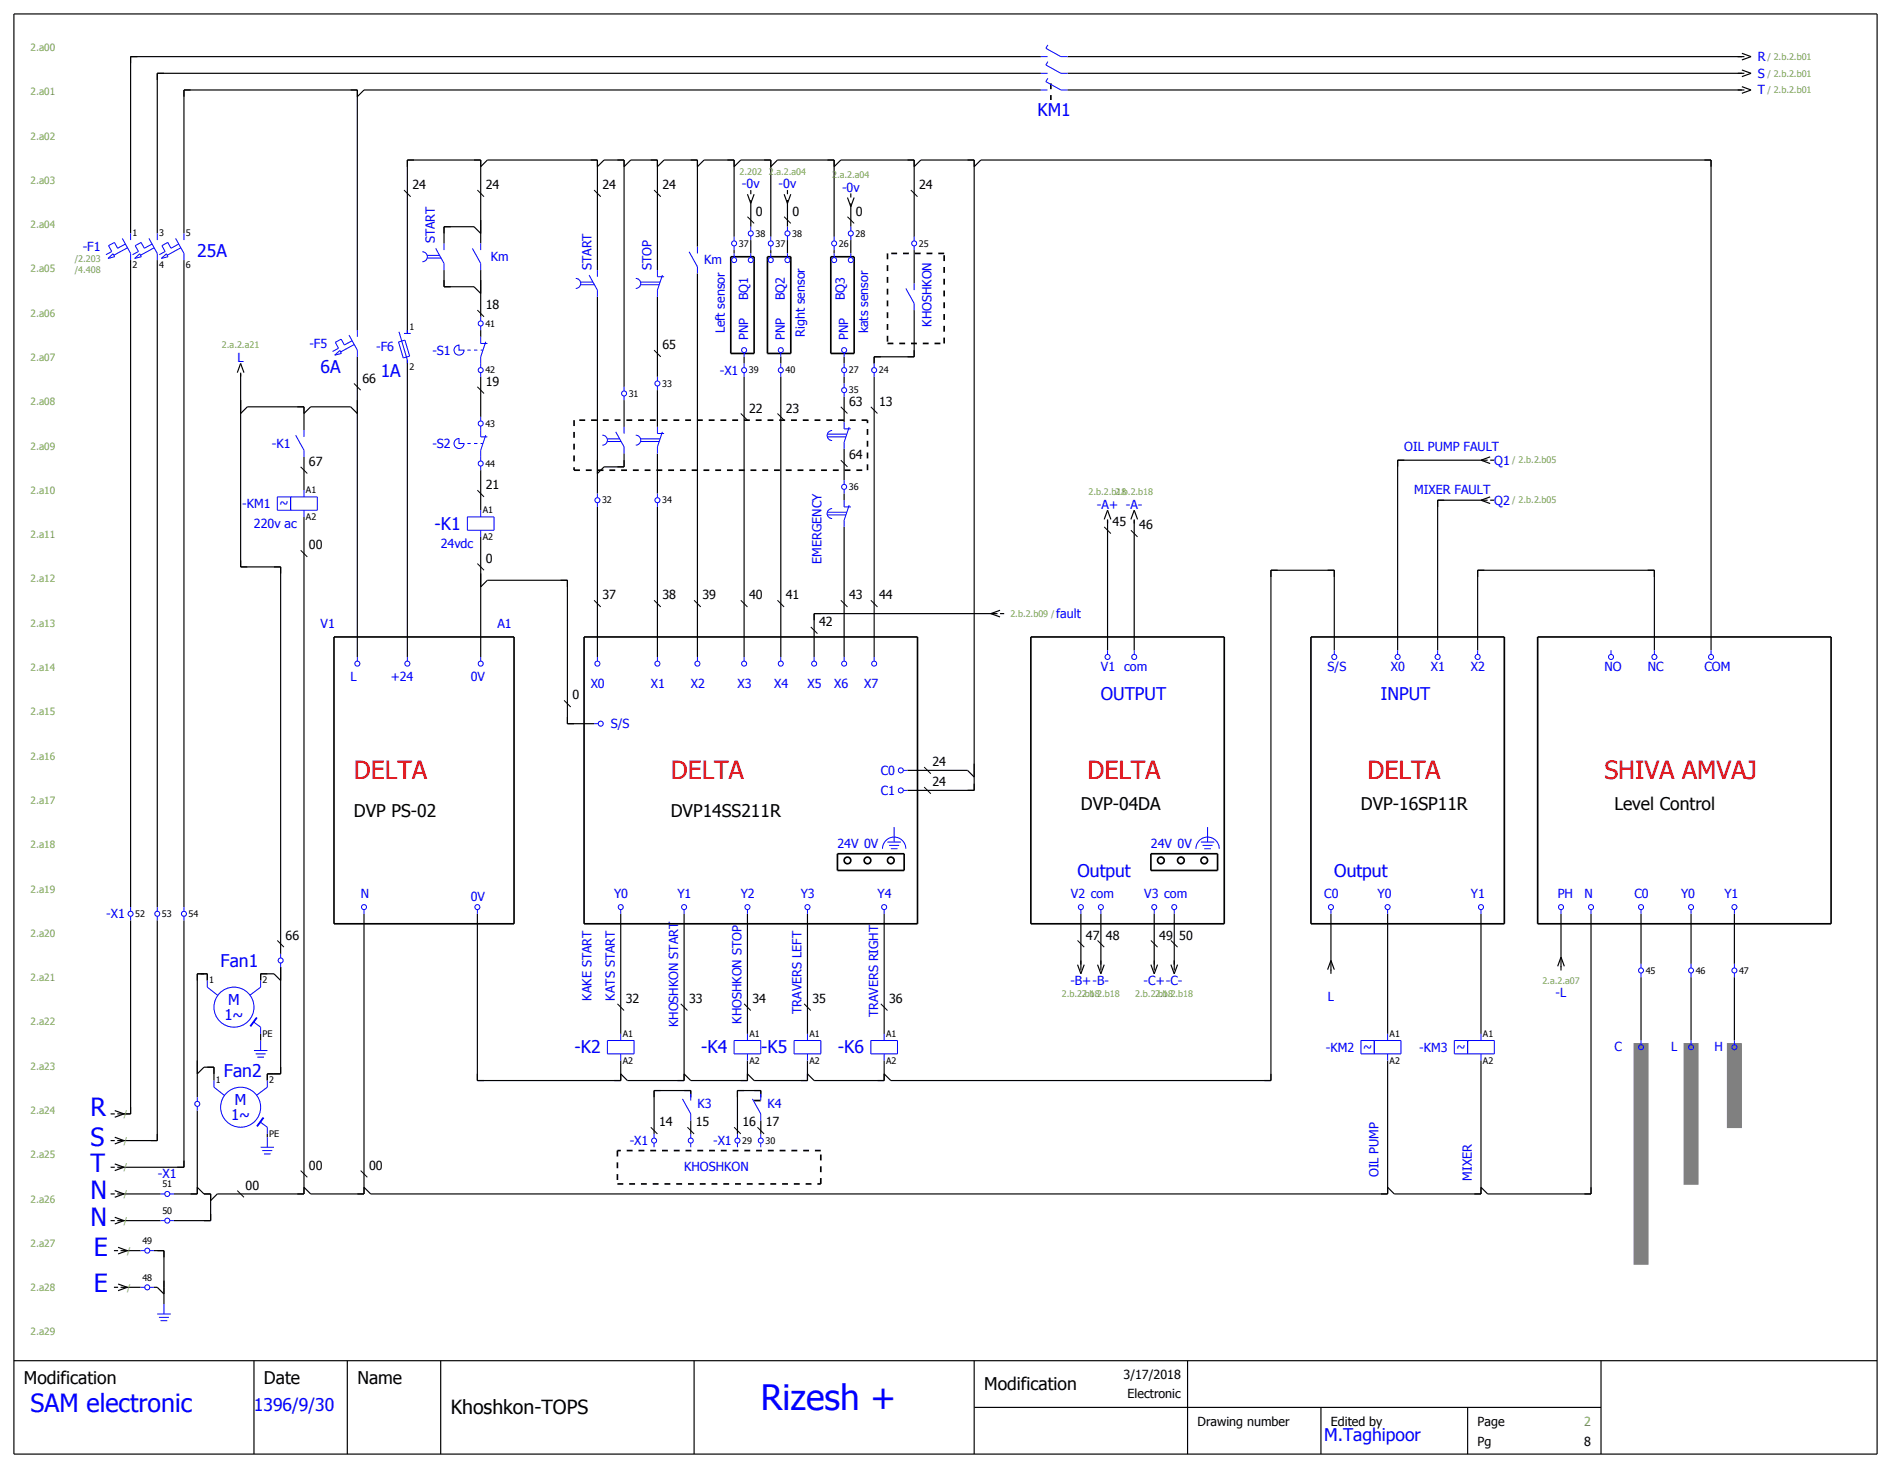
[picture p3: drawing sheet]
<svg xmlns="http://www.w3.org/2000/svg" width="567mm" height="440mm" viewBox="0 0 567 440" stroke-linecap="round" stroke-linejoin="round" font-family="sans-serif">
<defs><g id="words">
<text font-size="10.5" fill="#00f" x="228.2" y="422.9">Rizesh +</text>
<g font-size="7.5" fill="#f00">
<text x="106.2" y="233.5">DELTA</text>
<text x="201.2" y="233.5">DELTA</text>
<text x="326.2" y="233.5">DELTA</text>
<text x="410.2" y="233.5">DELTA</text>
<text x="481.2" y="233.5">SHIVA AMVAJ</text>
</g>
<g font-size="7.5" fill="#00f">
<text x="27.2" y="334.5">R</text>
<text x="27.2" y="343.5">S</text>
<text x="27.2" y="351.5">T</text>
<text x="27.2" y="359.5">N</text>
<text x="27.2" y="367.5">N</text>
<text x="28.2" y="376.5">E</text>
<text x="28.2" y="387.5">E</text>
<text x="9.2" y="423.5">SAM electronic</text>
</g>
<text font-size="5.9" x="135.2" y="424">Khoshkon-TOPS</text>
<g font-size="5.3" fill="#00f">
<text x="311.2" y="34.9">KM1</text>
<text x="59.2" y="76.9">25A</text>
<text x="96.2" y="111.9">6A</text>
<text x="114.2" y="112.9">1A</text>
<text x="130.3" y="158.8">-K1</text>
<text x="330.2" y="209.9">OUTPUT</text>
<text x="414.2" y="209.9">INPUT</text>
<text x="323.2" y="262.9">Output</text>
<text x="400.2" y="262.9">Output</text>
<text x="66.2" y="289.9">Fan1</text>
<text x="172.3" y="315.8">-K2</text>
<text x="210.3" y="315.8">-K4</text>
<text x="228.3" y="315.8">-K5</text>
<text x="251.3" y="315.8">-K6</text>
<text x="67.2" y="322.9">Fan2</text>
<text x="76.2" y="422.9">1396/9/30</text>
<text x="397.2" y="431.9">M.Taghipoor</text>
</g>
<g font-size="5.3">
<text x="106.2" y="244.9">DVP PS-02</text>
<text x="201.2" y="244.9">DVP14SS211R</text>
<text x="324.2" y="242.9">DVP-04DA</text>
<text x="408.2" y="242.9">DVP-16SP11R</text>
<text x="484.2" y="242.9">Level Control</text>
<text x="7.2" y="414.8">Modification</text>
<text x="79.2" y="414.8">Date</text>
<text x="107.2" y="414.8">Name</text>
<text x="295.2" y="416.8">Modification</text>
</g>
<g font-size="4.5" fill="#00f">
<text x="67.3" y="305.8">1~</text>
<text x="68.4" y="301.3">M</text>
<text x="69.3" y="335.8">1~</text>
<text x="70.4" y="331.3">M</text>
</g>
<g font-size="3.7" fill="#00f">
<text x="527.2" y="18.3">R</text>
<text x="527.2" y="23.3">S</text>
<text x="527.2" y="28.3">T</text>
<text x="222.5" y="56.5">-0v</text>
<text x="233.5" y="56.5">-0v</text>
<text x="252.5" y="57.5">-0v</text>
<text x="24.8" y="75.3">-F1</text>
<text x="130.4" y="73" transform="rotate(-90 130.4 73)">START</text>
<text x="147.2" y="78.2">Km</text>
<text x="177.4" y="81" transform="rotate(-90 177.4 81)">START</text>
<text x="195.4" y="81" transform="rotate(-90 195.4 81)">STOP</text>
<text x="211.2" y="79.2">Km</text>
<text x="224.4" y="90" transform="rotate(-90 224.4 90)">BQ1</text>
<text x="235.4" y="90" transform="rotate(-90 235.4 90)">BQ2</text>
<text x="253.4" y="90" transform="rotate(-90 253.4 90)">BQ3</text>
<text x="217.4" y="100" transform="rotate(-90 217.4 100)">Left sensor</text>
<text x="224.4" y="102" transform="rotate(-90 224.4 102)">PNP</text>
<text x="235.4" y="102" transform="rotate(-90 235.4 102)">PNP</text>
<text x="241.4" y="101" transform="rotate(-90 241.4 101)">Right sensor</text>
<text x="254.4" y="102" transform="rotate(-90 254.4 102)">PNP</text>
<text x="260.4" y="100" transform="rotate(-90 260.4 100)">kats sensor</text>
<text x="279.4" y="98" transform="rotate(-90 279.4 98)">KHOSHKON</text>
<text x="92.8" y="104.3">-F5</text>
<text x="112.8" y="105.3">-F6</text>
<text x="129.7" y="106.3">-S1</text>
<text x="71.2" y="108.5">L</text>
<text x="215.9" y="112.3">-X1</text>
<text x="81.6" y="134.3">-K1</text>
<text x="129.7" y="134.3">-S2</text>
<text x="421.2" y="135.2">OIL PUMP FAULT</text>
<text x="448.2" y="139.3">Q1</text>
<text x="424.2" y="148.2">MIXER FAULT</text>
<text x="72.7" y="152.3">-KM1</text>
<text x="83.8" y="152.1">~</text>
<text x="329" y="152.5">-A+ -A-</text>
<text x="448.2" y="151.3">Q2</text>
<text x="76.2" y="158.2">220v ac</text>
<text x="132.2" y="164.2">24vdc</text>
<text x="246.4" y="169" transform="rotate(-90 246.4 169)">EMERGENCY</text>
<text x="316.8" y="185.3">fault</text>
<text x="96.2" y="188.2">V1</text>
<text x="149.2" y="188.2">A1</text>
<text x="330.2" y="201.2">V1</text>
<text x="337.2" y="201.2">com</text>
<text x="398.2" y="201.2">S/S</text>
<text x="417.2" y="201.2">X0</text>
<text x="429.2" y="201.2">X1</text>
<text x="441.2" y="201.2">X2</text>
<text x="481.2" y="201.2">NO</text>
<text x="494.2" y="201.2">NC</text>
<text x="511.2" y="201.2">COM</text>
<text x="105.2" y="204.2">L</text>
<text x="117.2" y="204.2">+24</text>
<text x="141.2" y="204.2">0V</text>
<text x="177.2" y="206.2">X0</text>
<text x="195.2" y="206.2">X1</text>
<text x="207.2" y="206.2">X2</text>
<text x="221.2" y="206.2">X3</text>
<text x="232.2" y="206.2">X4</text>
<text x="242.2" y="206.2">X5</text>
<text x="250.2" y="206.2">X6</text>
<text x="259.2" y="206.2">X7</text>
<text x="183.2" y="218.2">S/S</text>
<text x="264.2" y="232.2">C0</text>
<text x="264.2" y="238.2">C1</text>
<text x="251.2" y="254.2">24V 0V</text>
<text x="345.2" y="254.2">24V 0V</text>
<text x="108.2" y="269.2">N</text>
<text x="184.2" y="269.2">Y0</text>
<text x="203.2" y="269.2">Y1</text>
<text x="222.2" y="269.2">Y2</text>
<text x="240.2" y="269.2">Y3</text>
<text x="263.2" y="269.2">Y4</text>
<text x="321.2" y="269.2">V2 com</text>
<text x="343.2" y="269.2">V3 com</text>
<text x="397.2" y="269.2">C0</text>
<text x="413.2" y="269.2">Y0</text>
<text x="441.2" y="269.2">Y1</text>
<text x="467.2" y="269.2">PH</text>
<text x="475.2" y="269.2">N</text>
<text x="490.2" y="269.2">C0</text>
<text x="504.2" y="269.2">Y0</text>
<text x="517.2" y="269.2">Y1</text>
<text x="31.9" y="275.3">-X1</text>
<text x="141.2" y="270.2">0V</text>
<text x="177.4" y="300" transform="rotate(-90 177.4 300)">KAKE START</text>
<text x="184.4" y="300" transform="rotate(-90 184.4 300)">KATS START</text>
<text x="321" y="295.4">-B+-B-</text>
<text x="343" y="295.4">-C+-C-</text>
<text x="398.2" y="300">L</text>
<text x="466.6" y="299">-L</text>
<text x="240.4" y="304" transform="rotate(-90 240.4 304)">TRAVERS LEFT</text>
<text x="263.4" y="305" transform="rotate(-90 263.4 305)">TRAVERS RIGHT</text>
<text x="203.4" y="308" transform="rotate(-90 203.4 308)">KHOSHKON START</text>
<text x="222.4" y="307" transform="rotate(-90 222.4 307)">KHOSHKON STOP</text>
<text x="397.7" y="315.3">-KM2</text>
<text x="408.8" y="315.1">~</text>
<text x="425.7" y="315.3">-KM3</text>
<text x="436.8" y="315.1">~</text>
<text x="484.2" y="315.2">C</text>
<text x="501.2" y="315.2">L</text>
<text x="514.2" y="315.2">H</text>
<text x="209.2" y="332.2">K3</text>
<text x="230.2" y="332.2">K4</text>
<text x="188.9" y="343.3">-X1</text>
<text x="213.9" y="343.3">-X1</text>
<text x="47.4" y="353.2">-X1</text>
<text x="205.2" y="351.2">KHOSHKON</text>
<text x="413.4" y="353" transform="rotate(-90 413.4 353)">OIL PUMP</text>
<text x="441.4" y="354" transform="rotate(-90 441.4 354)">MIXER</text>
</g>
<g font-size="3.7">
<text x="123.7" y="56.7">24</text>
<text x="145.7" y="56.7">24</text>
<text x="180.7" y="56.7">24</text>
<text x="198.7" y="56.7">24</text>
<text x="275.7" y="56.7">24</text>
<text x="226.7" y="64.7">0</text>
<text x="237.7" y="64.7">0</text>
<text x="256.7" y="64.7">0</text>
<text x="145.7" y="92.7">18</text>
<text x="198.7" y="104.7">65</text>
<text x="108.7" y="114.7">66</text>
<text x="145.7" y="115.7">19</text>
<text x="224.7" y="123.7">22</text>
<text x="235.7" y="123.7">23</text>
<text x="254.7" y="121.7">63</text>
<text x="263.7" y="121.7">13</text>
<text x="254.7" y="137.7">64</text>
<text x="92.7" y="139.7">67</text>
<text x="145.7" y="146.7">21</text>
<text x="333.7" y="157.7">45</text>
<text x="341.7" y="158.7">46</text>
<text x="92.7" y="164.7">00</text>
<text x="145.7" y="168.7">0</text>
<text x="180.7" y="179.7">37</text>
<text x="198.7" y="179.7">38</text>
<text x="210.7" y="179.7">39</text>
<text x="224.7" y="179.7">40</text>
<text x="235.7" y="179.7">41</text>
<text x="254.7" y="179.7">43</text>
<text x="263.7" y="179.7">44</text>
<text x="245.7" y="187.7">42</text>
<text x="171.7" y="209.7">0</text>
<text x="279.7" y="229.7">24</text>
<text x="279.7" y="235.7">24</text>
<text x="85.7" y="281.7">66</text>
<text x="325.7" y="281.7">47</text>
<text x="331.7" y="281.7">48</text>
<text x="347.7" y="281.7">49</text>
<text x="353.7" y="281.7">50</text>
<text x="187.7" y="300.7">32</text>
<text x="206.7" y="300.7">33</text>
<text x="225.7" y="300.7">34</text>
<text x="243.7" y="300.7">35</text>
<text x="266.7" y="300.7">36</text>
<text x="197.7" y="337.7">14</text>
<text x="208.7" y="337.7">15</text>
<text x="222.7" y="337.7">16</text>
<text x="229.7" y="337.7">17</text>
<text x="92.7" y="350.7">00</text>
<text x="110.7" y="350.7">00</text>
<text x="73.7" y="356.7">00</text>
<text x="337" y="413.5">3/17/2018</text>
<text x="338.2" y="419.2">Electronic</text>
<text x="359.2" y="427.5">Drawing number</text>
<text x="399.2" y="427.5">Edited by</text>
<text x="443.2" y="427.5">Page</text>
<text x="443.2" y="433.5">Pg</text>
<text x="475.1" y="433.5">8</text>
</g>
<text font-size="3.7" fill="#7ca552" x="475.1" y="427.5">2</text>
<g font-size="3" fill="#7ca552">
<text x="9.2" y="15.3">2.a00</text>
<text x="9.2" y="28.6">2.a01</text>
<text x="9.2" y="41.8">2.a02</text>
<text x="9.2" y="55.1">2.a03</text>
<text x="9.2" y="68.4">2.a04</text>
<text x="9.2" y="81.7">2.a05</text>
<text x="9.2" y="95">2.a06</text>
<text x="9.2" y="108.2">2.a07</text>
<text x="9.2" y="121.5">2.a08</text>
<text x="9.2" y="134.8">2.a09</text>
<text x="9.2" y="148.1">2.a10</text>
<text x="9.2" y="161.4">2.a11</text>
<text x="9.2" y="174.6">2.a12</text>
<text x="9.2" y="187.9">2.a13</text>
<text x="9.2" y="201.2">2.a14</text>
<text x="9.2" y="214.5">2.a15</text>
<text x="9.2" y="227.8">2.a16</text>
<text x="9.2" y="241">2.a17</text>
<text x="9.2" y="254.3">2.a18</text>
<text x="9.2" y="267.6">2.a19</text>
<text x="9.2" y="280.9">2.a20</text>
<text x="9.2" y="294.2">2.a21</text>
<text x="9.2" y="307.4">2.a22</text>
<text x="9.2" y="320.7">2.a23</text>
<text x="9.2" y="334">2.a24</text>
<text x="9.2" y="347.3">2.a25</text>
<text x="9.2" y="360.6">2.a26</text>
<text x="9.2" y="373.8">2.a27</text>
<text x="9.2" y="387.1">2.a28</text>
<text x="9.2" y="400.4">2.a29</text>
</g>
<g font-size="2.7" fill="#7ca552">
<text x="530.1" y="17.9">/ 2.b.2.b01</text>
<text x="530.1" y="22.9">/ 2.b.2.b01</text>
<text x="530.1" y="27.9">/ 2.b.2.b01</text>
<text x="221.8" y="52.5">2.202</text>
<text x="230.6" y="52.5">2.a.2.a04</text>
<text x="249.6" y="53.5">2.a.2.a04</text>
<text x="22.4" y="78.6">/2.203</text>
<text x="22.4" y="81.8">/4.408</text>
<text x="66.6" y="104.5">2.a.2.a21</text>
<text x="453.6" y="138.9">/ 2.b.2.b05</text>
<text x="326.5" y="148.5">2.b.2.b18</text>
<text x="334.5" y="148.5">2.b.2.b18</text>
<text x="453.6" y="150.9">/ 2.b.2.b05</text>
<text x="303" y="184.9">2.b.2.b09 /</text>
<text x="318.5" y="298.9">2.b.2.b18</text>
<text x="324.5" y="298.9">2.b.2.b18</text>
<text x="340.5" y="298.9">2.b.2.b18</text>
<text x="346.5" y="298.9">2.b.2.b18</text>
<text x="462.6" y="295">2.a.2.a07</text>
<text x="37.2" y="334.9">/</text>
<text x="37.2" y="342.9">/</text>
<text x="37.2" y="350.9">/</text>
<text x="37.2" y="358.9">/</text>
<text x="37.2" y="366.9">/</text>
<text x="38.2" y="375.9">/</text>
<text x="38.2" y="386.9">/</text>
</g>
<g font-size="2.7">
<text x="39.8" y="70.8">1</text>
<text x="47.8" y="70.8">3</text>
<text x="55.8" y="70.8">5</text>
<text x="226.6" y="70.9">38</text>
<text x="237.6" y="70.9">38</text>
<text x="256.6" y="70.9">28</text>
<text x="221.6" y="73.9">37</text>
<text x="232.6" y="73.9">37</text>
<text x="251.6" y="73.9">26</text>
<text x="275.6" y="73.9">25</text>
<text x="39.8" y="80.4">2</text>
<text x="47.8" y="80.4">4</text>
<text x="55.8" y="80.4">6</text>
<text x="122.8" y="98.8">1</text>
<text x="145.6" y="97.9">41</text>
<text x="122.8" y="111">2</text>
<text x="145.6" y="111.9">42</text>
<text x="224.6" y="111.9">39</text>
<text x="235.6" y="111.9">40</text>
<text x="254.6" y="111.9">27</text>
<text x="263.6" y="111.9">24</text>
<text x="188.6" y="118.9">31</text>
<text x="198.6" y="115.9">33</text>
<text x="254.6" y="117.9">35</text>
<text x="145.6" y="127.9">43</text>
<text x="145.6" y="139.9">44</text>
<text x="91.8" y="147.8">A1</text>
<text x="254.6" y="146.9">36</text>
<text x="144.8" y="153.8">A1</text>
<text x="180.6" y="150.9">32</text>
<text x="198.6" y="150.9">34</text>
<text x="91.8" y="156">A2</text>
<text x="144.8" y="162">A2</text>
<text x="40.6" y="274.9">52</text>
<text x="48.6" y="274.9">53</text>
<text x="56.6" y="274.9">54</text>
<text x="493.6" y="291.9">45</text>
<text x="508.6" y="291.9">46</text>
<text x="521.6" y="291.9">47</text>
<text x="62.8" y="294.8">1</text>
<text x="78.8" y="294.8">2</text>
<text x="78.8" y="311">PE</text>
<text x="186.8" y="310.8">A1</text>
<text x="224.8" y="310.8">A1</text>
<text x="242.8" y="310.8">A1</text>
<text x="265.8" y="310.8">A1</text>
<text x="416.8" y="310.8">A1</text>
<text x="444.8" y="310.8">A1</text>
<text x="186.8" y="319">A2</text>
<text x="224.8" y="319">A2</text>
<text x="242.8" y="319">A2</text>
<text x="265.8" y="319">A2</text>
<text x="416.8" y="319">A2</text>
<text x="444.8" y="319">A2</text>
<text x="64.8" y="324.8">1</text>
<text x="80.8" y="324.8">2</text>
<text x="80.8" y="341">PE</text>
<text x="222.6" y="342.9">29</text>
<text x="229.6" y="342.9">30</text>
<text x="48.7" y="356">51</text>
<text x="48.7" y="364">50</text>
<text x="42.7" y="373">49</text>
<text x="42.7" y="384">48</text>
</g>
</g></defs>
<path d="M0 0h567.1v440.2h-567.1z" fill="#fff" stroke="#fff" stroke-width=".35"/>
<g fill="none" stroke="#000" stroke-width=".35">
<path d="M4.2 4.2h558.8v431.8h-558.8zM312.2 17h-273v53M320.2 17h203M522.4 16l2.8 1-2.8 1M312.2 22h-265v48M312.2 27h-203l-2 2M320.2 22h203M320.2 27h203M522.4 26l2.8 1-2.8 1M522.4 21l2.8 1-2.8 1M144.2 50l2-2h33v33M179.2 50l2-2h6v68"/>
<path d="M187.2 50l2-2h8v33M197.2 50l2-2h10v26M209.2 50l2-2h9v23M220.2 50l2-2h9v23M224.2 58.2l1 2.8 1-2.8M225.2 57v1.2M225.2 60v8M231.2 50l2-2h17v23M235.2 58.2l1 2.8 1-2.8M236.2 57v1.2M236.2 60v8M250.2 50l2-2h22v23"/>
<path d="M254.2 59.2l1 2.8 1-2.8M255.2 58v1.2M274.2 50l2-2h16v189h-20M292.2 50l2-2h219v147M39.2 78v194M47.2 78v194M55.2 70v-43h52v72M55.2 78v194M144.2 73v-25h-22v52M144.2 70l-2-2h-9v5M220.2 75v1M225.2 72v4"/>
<path d="M231.2 75v1M236.2 72v4M250.2 75v1M255.2 61v7M255.2 72v4M274.2 75v10M133.2 81v5h9l2 2M144.2 81v14M144.2 99v2M179.2 89v59M197.2 89v24M209.2 82v115"/>
<path d="M274.2 93v14h-12v2M71.2 111.7l1-2.7 1 2.7M72.2 111.7v58.3h12v116M107.2 107v90M122.2 108v89M144.2 113v12M187.2 120v8M197.2 117v11M223.2 107v2M223.2 113v84M234.2 107v2M234.2 113v84"/>
<path d="M253.2 107v2M253.2 113v2M253.2 119v7.6M262.2 113v84M72.2 124l2-2h17v7M91.2 137v10M91.2 124l2-2h12l2 2M187.2 136v4h-6l-2 2M197.2 136v12M253.2 134.6v9.4M446.2 138h-27v57M446.9 138h1.3"/>
<path d="M446.9 137l-2.7 1 2.7 1M91.2 155v203h-26l-2 2M144.2 141v12M179.2 152v45M197.2 152v45M253.2 148v2M253.2 158v39M331.2 155.7l1-2.7 1 2.7M332.2 155.7v39.3M339.2 155.7l1-2.7 1 2.7M340.2 155.7v39.3M446.2 150h-15v45"/>
<path d="M446.9 150h1.3M446.9 149l-2.7 1 2.7 1M144.2 161v36M144.2 176l2-2h24v43h8M299.2 184h-55v13M299.9 184h1.3M299.9 183l-2.7 1 2.7 1M400.2 195v-24h-19v153h-114l-2-2M443.2 195v-24h53v24M272.2 231h18l2 2M39.2 276v58h-4M47.2 276v66h-12"/>
<path d="M55.2 276v74h-20M109.2 274v84h-16l-2-2M143.2 274v50h43v-6M186.2 274v36M205.2 274v50h-17l-2-2M224.2 274v36M242.2 274v36M265.2 274v36M324.2 274v17M330.2 274v17M346.2 274v17M352.2 274v17"/>
<path d="M399.2 274v18M416.2 274v36M444.2 274v36M468.2 274v17M477.2 274v84h-31l-2-2M492.2 274v15M507.2 274v15M520.2 274v15M62.2 294v-2h-3v37M78.2 294v-2h4l2 2M84.2 290v32h-4v2M323.2 289.2l1 2.8 1-2.8"/>
<path d="M329.2 289.2l1 2.8 1-2.8M345.2 289.2l1 2.8 1-2.8M351.2 289.2l1 2.8 1-2.8M398.2 290.7l1-2.7 1 2.7M467.2 289.7l1-2.7 1 2.7M492.2 293v19M507.2 293v19M520.2 293v19M78.2 310v2M224.2 318v6h-17l-2-2M242.2 318v6h-16l-2-2M265.2 318v6h-21l-2-2"/>
<path d="M416.2 318v40h-305l-2-2M444.2 318v40h-26l-2-2M33.2 334h1.2M34.4 333l2.8 1-2.8 1M59.2 322l2-2h3v4M59.2 333v25h-7M80.2 340v1M207.2 329v-2h-11v13M207.2 336v4M228.2 329v-2h-7v13M228.2 336v4M33.2 358h1.2"/>
<path d="M33.2 350h1.2M33.2 342h1.2M34.4 341l2.8 1-2.8 1M34.4 349l2.8 1-2.8 1M34.4 357l2.8 1-2.8 1M35.2 358h13M59.2 356l2 2h2v8h-11M33.2 366h1.2M34.2 375h1.2M34.4 365l2.8 1-2.8 1M35.2 366h13M35.4 374l2.8 1-2.8 1"/>
<path d="M36.2 375h6M46.2 375h3v16M34.2 386h1.2M35.4 385l2.8 1-2.8 1M36.2 386h6M46.2 386h1l2 2M4.2 408h558.8M76.2 408v28M104.2 408v28M132.2 408v28M208.2 408v28M292.2 408v28"/>
<path d="M356.2 408v28M480.2 408v28M292.2 422h188M396.2 422v14M440.2 422v14"/>
</g>
<g fill="none" stroke="#000" stroke-width=".5">
<path d="M219.2 77h7v29h-7zM230.2 77h7v29h-7zM249.2 77h7v29h-7zM100.2 191h54v86h-54zM175.2 191h100v86h-100zM309.2 191h58v86h-58zM393.2 191h58v86h-58zM461.2 191h88v86h-88zM251.2 256h20v5h-20zM345.2 256h20v5h-20zM226.2 330h2"/>
<circle cx="254.2" cy="258" r="1"/>
<circle cx="260.2" cy="258" r="1"/>
<circle cx="267.2" cy="258" r="1"/>
<circle cx="348.2" cy="258" r="1"/>
<circle cx="354.2" cy="258" r="1"/>
<circle cx="361.2" cy="258" r="1"/>
</g>
<g fill="none" stroke="#000" stroke-width=".5" stroke-dasharray="1.8 1.8" stroke-linecap="butt">
<path d="M315.2 25v5M266.2 76v27M283.2 76h-17M266.2 103h17M283.2 103v-27M172.2 126v15M260.2 126h-88M172.2 141h88M260.2 141v-15M185.2 355h61M185.2 345v10M246.2 355v-10"/>
<path d="M246.2 345h-61"/>
</g>
<g fill="#808080" stroke="#808080" stroke-width=".5">
<path d="M490.2 313h4v66h-4z"/>
<path d="M505.2 313h4v42h-4z"/>
<path d="M518.2 313h4v25h-4z"/>
</g>
<g fill="none" stroke="#00f" stroke-width=".3">
<path d="M312.2 17h2M314.3 18.5l-.6 1 4.5 2.5h2M314.3 13.5l-.6 1 4.5 2.5h2M312.2 27h2M312.2 22h2M314.3 23.5l-.6 1 4.5 2.5h2M32.4 77.5l1.5-1.4 .5 .9zM36.7 71.5l2.5 4.5v2M37.6 73.2l-2.3 1.2-1-1.7-1.7 1 .9 1.7-1.7 1M38.2 74.3l-4 2.2M39.2 70v2M40.4 77.5l1.5-1.4 .5 .9z"/>
<path d="M44.7 71.5l2.5 4.5v2M45.6 73.2l-2.3 1.2-1-1.7-1.7 1 .9 1.7-1.7 1M46.2 74.3l-4.1 2.2M47.2 70v2M48.4 77.5l1.5-1.4 .5 .9zM52.7 71.5l2.5 4.5v2M53.6 73.2l-2.3 1.2-1-1.7-1.7 1 .9 1.7-1.7 1M54.2 74.3l-4 2.2M55.2 70v2M126.7 75.5a1.5 1.5 0 0 1 1.5 1.5 1.5 1.5 0 0 1-1.5 1.5M128.2 76.6h3.6M128.2 77.4h4.1"/>
<path d="M130.7 74.5l2.5 4.5v2M133.2 73v2M141.7 74.5l2.5 4.5v2M144.2 73v2M206.7 75.5l2.5 4.5v2M209.2 74v2M220.2 71v1.2M220.2 73.7v1.3M220.2 76v1.2M225.2 68v1.2M225.2 70.7v1.3M225.2 76v1.2"/>
<path d="M231.2 71v1.2M231.2 73.7v1.3M231.2 76v1.2M236.2 68v1.2M236.2 70.7v1.3M236.2 76v1.2M250.2 71v1.2M250.2 73.7v1.3M250.2 76v1.2M255.2 68v1.2M255.2 70.7v1.3M255.2 76v1.2"/>
<path d="M274.2 71v1.2M274.2 73.7v1.3M107.2 99v2M119.7 99.5l2.5 8.5v1M121.2 100h2M122.2 99v1M144.2 95v1.2M144.2 97.7v1.3M172.7 83.5a1.5 1.5 0 0 1 1.5 1.5 1.5 1.5 0 0 1-1.5 1.5M174.2 85.4h4.1M174.2 84.6h3.6M176.7 82.5l2.5 4.5v2"/>
<path d="M179.2 81v2M190.7 83.5a1.5 1.5 0 0 1 1.5 1.5 1.5 1.5 0 0 1-1.5 1.5M192.2 85.4h5.5M192.2 84.6h5.7M197.2 81v2h2M198.7 82.5l-1.5 4.5v2M271.7 86.5l2.5 4.5v2M274.2 85v2M100.4 106.5l1.5-1.4 .5 .9zM104.7 100.5l2.5 4.5v2M105.6 102.2l-2.3 1.2-1-1.7-1.7 1 .9 1.7-1.7 1M106.2 103.3l-4 2.2"/>
<path d="M119.5 102.5l1.9-.5 1.5 4.8-2 .5zM136.5 104.1l1.2-.6v1.5h1.5a1.5 1.5 0 0 1-2 1.4 1.5 1.5 0 0 1-.7-2.3zM140.2 105h1M142.2 105h1M144.2 101v2h2M144.2 111.7v1.3M144.2 105h.6M145.7 102.5l-1.5 4.5v3.2M187.2 116v1.2M187.2 118.7v1.3M197.2 113v1.2M197.2 115.7v1.3"/>
<path d="M223.2 105.7v1.3M223.2 109v1.2M223.2 111.7v1.3M234.2 105.7v1.3M234.2 109v1.2M234.2 111.7v1.3M253.2 105.7v1.3M253.2 109v1.2M253.2 111.7v1.3M253.2 115v1.2M253.2 117.7v1.3M262.2 109v1.2"/>
<path d="M262.2 111.7v1.3M88.7 130.5l2.5 4.5v2M91.2 129v2M136.5 132.1l1.2-.6v1.5h1.5a1.5 1.5 0 0 1-2 1.4 1.5 1.5 0 0 1-.7-2.3zM140.2 133h1M142.2 133h1M144.2 125v1.2M144.2 127.7v3.3h2M144.2 139.7v1.3M144.2 133h.6M145.7 130.5l-1.5 4.5v3.2M180.7 130.5a1.5 1.5 0 0 1 1.5 1.5 1.5 1.5 0 0 1-1.5 1.5"/>
<path d="M182.2 132.4h4.1M182.2 131.6h3.6M184.7 129.5l2.5 4.5v2M187.2 128v2M190.7 130.5a1.5 1.5 0 0 1 1.5 1.5 1.5 1.5 0 0 1-1.5 1.5M192.2 132.4h5.5M192.2 131.6h5.7M197.2 128v2h2M198.7 129.5l-1.5 4.5v2M248.2 131h5.5M248.2 130.2h5.7M249.6 129.1a1.5 1.5 0 0 0-1.5 1.5 1.5 1.5 0 0 0 1.5 1.5"/>
<path d="M253.2 126.6v2h2M254.7 128.1l-1.5 4.5v2M83.2 149h12v4h-12zM87.2 149v4M91.2 147v2M91.2 153v2M140.2 155h8v4h-8zM144.2 153v2M144.2 159v2M179.2 148v1.2M179.2 150.7v1.3M197.2 148v1.2"/>
<path d="M197.2 150.7v1.3M248.2 154.4h5.5M248.2 153.6h5.7M249.6 152.5a1.5 1.5 0 0 0-1.5 1.5 1.5 1.5 0 0 0 1.5 1.5M253.2 144v1.2M253.2 146.7v1.3M253.2 150v2h2M254.7 151.5l-1.5 4.5v2M107.2 197v1.2M122.2 197v1.2M144.2 197v1.2M179.2 197v1.2"/>
<path d="M197.2 197v1.2M209.2 197v1.2M223.2 197v1.2M234.2 197v1.2M244.2 197v1.2M253.2 197v1.2M262.2 197v1.2M332.2 195v1.2M340.2 195v1.2M400.2 195v1.2M419.2 195v1.2M431.2 195v1.2"/>
<path d="M443.2 195v1.2M483.2 195v1.2M496.2 195v1.2M513.2 195v1.2M178.2 217h1.2M270.9 231h1.3M270.9 237h1.3M264.7 254.5a3.5 3.5 0 0 1 3.5-3.5 3.5 3.5 0 0 1 3.5 3.5M266.2 252.5h4M266.7 253.5h3M267.2 254.5h2M268.2 248v4.5"/>
<path d="M358.7 254.5a3.5 3.5 0 0 1 3.5-3.5 3.5 3.5 0 0 1 3.5 3.5M360.2 252.5h4M360.7 253.5h3M361.2 254.5h2M362.2 248v4.5M39.2 272v1.2M39.2 274.7v1.3M47.2 272v1.2M47.2 274.7v1.3M55.2 272v1.2M55.2 274.7v1.3M109.2 272.7v1.3"/>
<path d="M143.2 272.7v1.3M186.2 272.7v1.3M205.2 272.7v1.3M224.2 272.7v1.3M242.2 272.7v1.3M265.2 272.7v1.3M324.2 272.7v1.3M330.2 272.7v1.3M346.2 272.7v1.3M352.2 272.7v1.3M399.2 272.7v1.3M416.2 272.7v1.3"/>
<path d="M444.2 272.7v1.3M468.2 272.7v1.3M477.2 272.7v1.3M492.2 272.7v1.3M507.2 272.7v1.3M520.2 272.7v1.3M62.2 294v2l3.1 2.5M78.2 294v2l-3.2 2.4M84.2 286v1.2M84.2 288.7v1.3M492.2 289v1.2M492.2 291.7v1.3"/>
<path d="M507.2 289v1.2M507.2 291.7v1.3M520.2 289v1.2M520.2 291.7v1.3M76 306.3l2.2 1.7v2M76.2 315h4M76.7 316h3M77.2 317h2M78.2 312v3M182.2 312h8v4h-8zM186.2 310v2M186.2 316v2"/>
<path d="M220.2 312h8v4h-8zM224.2 310v2M224.2 316v2M238.2 312h8v4h-8zM242.2 310v2M242.2 316v2M261.2 312h8v4h-8zM265.2 310v2M265.2 316v2M408.2 312h12v4h-12zM412.2 312v4M416.2 310v2"/>
<path d="M416.2 316v2M436.2 312h12v4h-12zM440.2 312v4M444.2 310v2M444.2 316v2M492.2 312v1.2M507.2 312v1.2M520.2 312v1.2M59.2 329v1.2M59.2 331.7v1.3M64.2 324v2l3.1 2.5M78 336.3l2.2 1.7v2"/>
<path d="M80.2 324v2l-3.2 2.4M196.2 340v1.2M204.7 329.5l2.5 4.5v2M207.2 328v2M207.2 340v1.2M221.2 340v1.2M225.7 329.5l2.5 4.5v2M228.2 328v2M228.2 340v1.2M48.2 358h1.2M50.9 358h1.3M78.2 344h4"/>
<path d="M78.7 345h3M79.2 346h2M80.2 341v3M196.2 342.7v1.3M207.2 342.7v1.3M221.2 342.7v1.3M228.2 342.7v1.3M42.2 375h1.2M44.9 375h1.3M48.2 366h1.2M50.9 366h1.3M42.2 386h1.2"/>
<path d="M44.9 386h1.3M47.2 394h4M47.7 395h3M48.2 396h2M49.2 391v3"/>
<circle cx="220.2" cy="73" r=".75"/>
<circle cx="220.2" cy="78" r=".75"/>
<circle cx="225.2" cy="70" r=".75"/>
<circle cx="225.2" cy="78" r=".75"/>
<circle cx="231.2" cy="73" r=".75"/>
<circle cx="231.2" cy="78" r=".75"/>
<circle cx="236.2" cy="70" r=".75"/>
<circle cx="236.2" cy="78" r=".75"/>
<circle cx="250.2" cy="73" r=".75"/>
<circle cx="250.2" cy="78" r=".75"/>
<circle cx="255.2" cy="70" r=".75"/>
<circle cx="255.2" cy="78" r=".75"/>
<circle cx="274.2" cy="73" r=".75"/>
<circle cx="144.2" cy="97" r=".75"/>
<circle cx="144.2" cy="111" r=".75"/>
<circle cx="187.2" cy="118" r=".75"/>
<circle cx="197.2" cy="115" r=".75"/>
<circle cx="223.2" cy="105" r=".75"/>
<circle cx="223.2" cy="111" r=".75"/>
<circle cx="234.2" cy="105" r=".75"/>
<circle cx="234.2" cy="111" r=".75"/>
<circle cx="253.2" cy="117" r=".75"/>
<circle cx="253.2" cy="105" r=".75"/>
<circle cx="253.2" cy="111" r=".75"/>
<circle cx="262.2" cy="111" r=".75"/>
<circle cx="144.2" cy="127" r=".75"/>
<circle cx="144.2" cy="139" r=".75"/>
<circle cx="179.2" cy="150" r=".75"/>
<circle cx="197.2" cy="150" r=".75"/>
<circle cx="253.2" cy="146" r=".75"/>
<circle cx="107.2" cy="199" r=".75"/>
<circle cx="122.2" cy="199" r=".75"/>
<circle cx="144.2" cy="199" r=".75"/>
<circle cx="179.2" cy="199" r=".75"/>
<circle cx="197.2" cy="199" r=".75"/>
<circle cx="209.2" cy="199" r=".75"/>
<circle cx="223.2" cy="199" r=".75"/>
<circle cx="234.2" cy="199" r=".75"/>
<circle cx="244.2" cy="199" r=".75"/>
<circle cx="253.2" cy="199" r=".75"/>
<circle cx="262.2" cy="199" r=".75"/>
<circle cx="332.2" cy="197" r=".75"/>
<circle cx="340.2" cy="197" r=".75"/>
<circle cx="400.2" cy="197" r=".75"/>
<circle cx="419.2" cy="197" r=".75"/>
<circle cx="431.2" cy="197" r=".75"/>
<circle cx="443.2" cy="197" r=".75"/>
<circle cx="483.2" cy="197" r=".75"/>
<circle cx="496.2" cy="197" r=".75"/>
<circle cx="513.2" cy="197" r=".75"/>
<circle cx="180.2" cy="217" r=".75"/>
<circle cx="270.2" cy="237" r=".75"/>
<circle cx="270.2" cy="231" r=".75"/>
<circle cx="39.2" cy="274" r=".75"/>
<circle cx="47.2" cy="274" r=".75"/>
<circle cx="55.2" cy="274" r=".75"/>
<circle cx="109.2" cy="272" r=".75"/>
<circle cx="143.2" cy="272" r=".75"/>
<circle cx="186.2" cy="272" r=".75"/>
<circle cx="205.2" cy="272" r=".75"/>
<circle cx="224.2" cy="272" r=".75"/>
<circle cx="242.2" cy="272" r=".75"/>
<circle cx="265.2" cy="272" r=".75"/>
<circle cx="324.2" cy="272" r=".75"/>
<circle cx="330.2" cy="272" r=".75"/>
<circle cx="346.2" cy="272" r=".75"/>
<circle cx="352.2" cy="272" r=".75"/>
<circle cx="399.2" cy="272" r=".75"/>
<circle cx="416.2" cy="272" r=".75"/>
<circle cx="444.2" cy="272" r=".75"/>
<circle cx="468.2" cy="272" r=".75"/>
<circle cx="477.2" cy="272" r=".75"/>
<circle cx="492.2" cy="272" r=".75"/>
<circle cx="507.2" cy="272" r=".75"/>
<circle cx="520.2" cy="272" r=".75"/>
<circle cx="84.2" cy="288" r=".75"/>
<circle cx="492.2" cy="291" r=".75"/>
<circle cx="507.2" cy="291" r=".75"/>
<circle cx="520.2" cy="291" r=".75"/>
<circle cx="70.2" cy="302" r="6"/>
<circle cx="492.2" cy="314" r=".75"/>
<circle cx="507.2" cy="314" r=".75"/>
<circle cx="520.2" cy="314" r=".75"/>
<circle cx="59.2" cy="331" r=".75"/>
<circle cx="72.2" cy="332" r="6"/>
<circle cx="50.2" cy="358" r=".75"/>
<circle cx="196.2" cy="342" r=".75"/>
<circle cx="207.2" cy="342" r=".75"/>
<circle cx="221.2" cy="342" r=".75"/>
<circle cx="228.2" cy="342" r=".75"/>
<circle cx="44.2" cy="375" r=".75"/>
<circle cx="50.2" cy="366" r=".75"/>
<circle cx="44.2" cy="386" r=".75"/>
</g>
<g fill="none" stroke="#000" stroke-width=".3">
<path d="M121.2 57l2 2M143.2 57l2 2M178.2 57l2 2M196.2 57l2 2M273.2 57l2 2M224.2 65l2 2M235.2 65l2 2M254.2 65l2 2M143.2 93l2 2M106.2 115l2 2M143.2 116l2 2M196.2 105l2 2"/>
<path d="M90.2 140l2 2M222.2 124l2 2M233.2 124l2 2M252.2 122l2 2M252.2 138l2 2M261.2 122l2 2M143.2 147l2 2M331.2 158l2 2M339.2 159l2 2M90.2 165l2 2M143.2 169l2 2M178.2 180l2 2"/>
<path d="M196.2 180l2 2M208.2 180l2 2M222.2 180l2 2M233.2 180l2 2M252.2 180l2 2M261.2 180l2 2M243.2 188l2 2M169.2 210l2 2M277.2 230l2 2M277.2 236l2 2M83.2 282l2 2M323.2 282l2 2"/>
<path d="M329.2 282l2 2M345.2 282l2 2M351.2 282l2 2M185.2 301l2 2M204.2 301l2 2M223.2 301l2 2M241.2 301l2 2M264.2 301l2 2M195.2 338l2 2M206.2 338l2 2M220.2 338l2 2M227.2 338l2 2"/>
<path d="M71.2 357l2 2M90.2 351l2 2M108.2 351l2 2"/>
</g>
<g fill="#00f" stroke="#00f" stroke-width=".3">
<path d="M78.8 335.1l.3 .2-1.8 2.4-.2-.2z"/>
<path d="M76.8 305.1l.3 .2-1.8 2.4-.2-.2z"/>
</g>
<use href="#words"/>
</svg>
